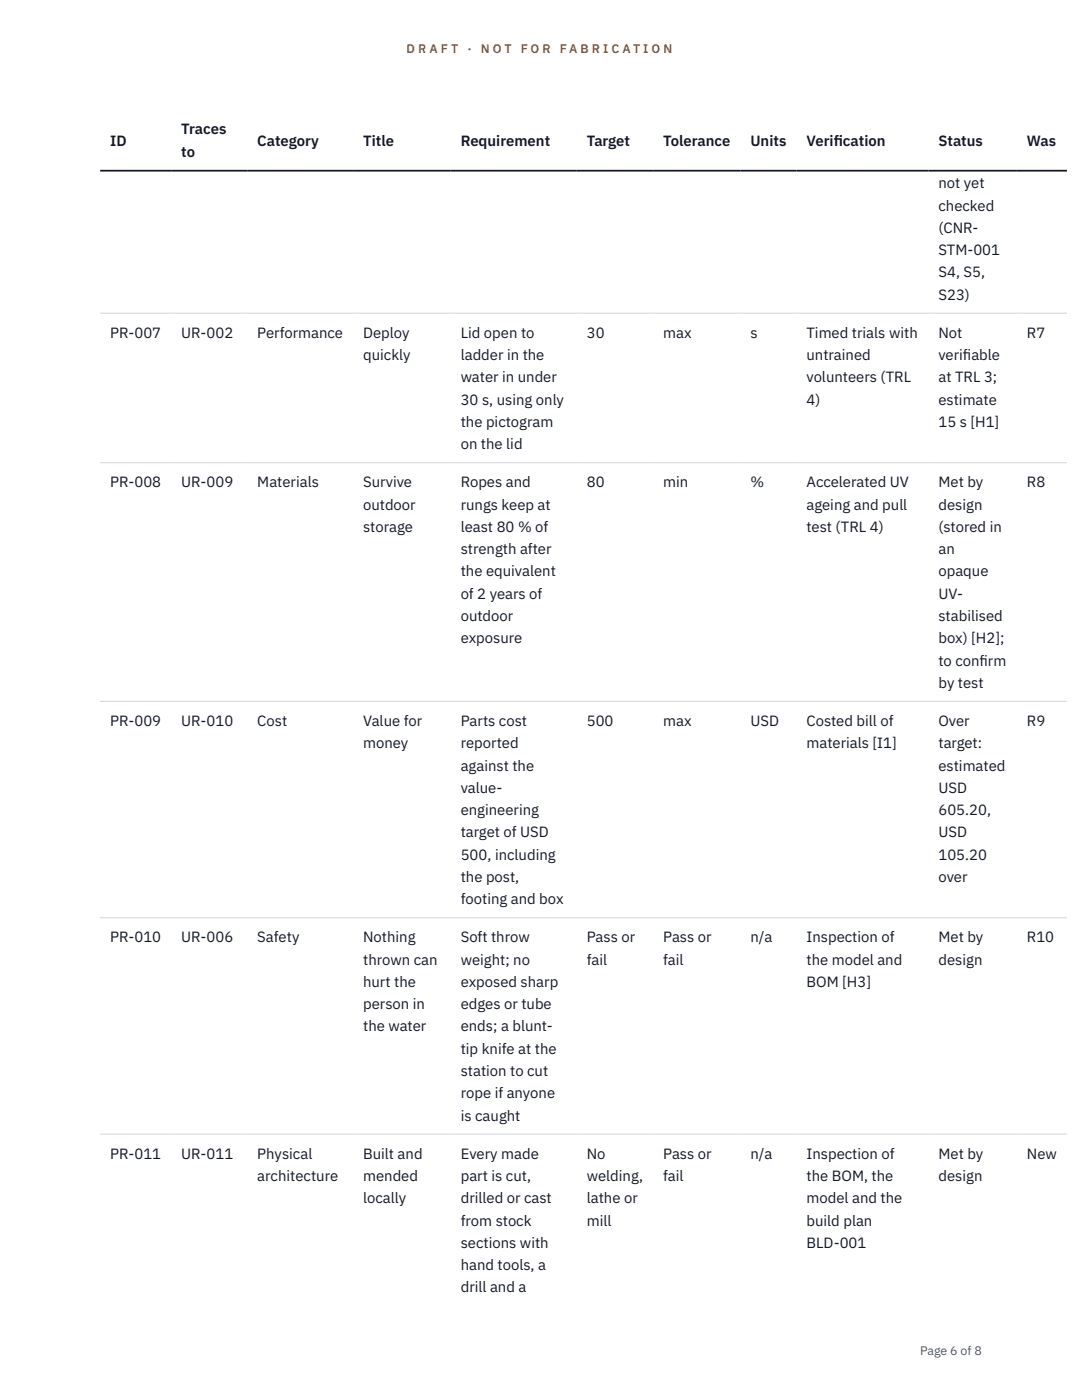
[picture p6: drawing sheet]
<svg xmlns="http://www.w3.org/2000/svg" width="216mm" height="279mm" viewBox="0 0 216 279" stroke-linecap="round" stroke-linejoin="round" font-family="sans-serif">
<defs><g id="words">
<g font-size="3" fill="#111827">
<text x="22" y="29.1">ID</text>
<text x="36.2" y="26.8">Traces</text>
<text x="51.3" y="29.1">Category</text>
<text x="72.5" y="29.1">Title</text>
<text x="91.9" y="29.1">Requirement</text>
<text x="117.1" y="29.1">Target</text>
<text x="132.3" y="29.1">Tolerance</text>
<text x="149.7" y="29.1">Units</text>
<text x="160.9" y="29.1">Verif</text>
<text x="166.4" y="29.1">ication</text>
<text x="187.3" y="29.1">Status</text>
<text x="204.9" y="29.1">Was</text>
<text x="36.2" y="31.3">to</text>
<text x="187.3" y="37.6">not yet</text>
<text x="187.3" y="42">checked</text>
<text x="187.3" y="46.5">(CNR-</text>
<text x="187.3" y="50.9">STM-001</text>
<text x="187.3" y="55.4">S4, S5,</text>
<text x="187.3" y="59.8">S23)</text>
<text x="22" y="67.4">PR-007</text>
<text x="36.2" y="67.4">UR-002</text>
<text x="51.3" y="67.4">Performance</text>
<text x="72.5" y="67.4">Deploy</text>
<text x="72.5" y="71.9">quickly</text>
<text x="91.9" y="67.4">Lid open to</text>
<text x="91.9" y="71.9">ladder in the</text>
<text x="117.1" y="67.4">30</text>
<text x="132.3" y="67.4">max</text>
<text x="149.7" y="67.4">s</text>
<text x="160.9" y="67.4">Timed trials with</text>
<text x="160.9" y="71.9">untrained</text>
<text x="187.3" y="67.4">Not</text>
<text x="187.3" y="71.9">verif</text>
<text x="192.1" y="71.9">iable</text>
<text x="204.9" y="67.4">R7</text>
<text x="91.9" y="76.3">water in under</text>
<text x="160.9" y="76.3">volunteers (TRL</text>
<text x="187.3" y="76.3">at TRL 3;</text>
<text x="91.9" y="80.8">30 s, using only</text>
<text x="160.9" y="80.8">4)</text>
<text x="187.3" y="80.8">estimate</text>
<text x="91.9" y="85.2">the pictogram</text>
<text x="91.9" y="89.6">on the lid</text>
<text x="187.3" y="85.2">15 s [H1]</text>
<text x="22" y="97.3">PR-008</text>
<text x="36.2" y="97.3">UR-009</text>
<text x="51.3" y="97.3">Materials</text>
<text x="72.5" y="97.3">Survive</text>
<text x="72.5" y="101.7">outdoor</text>
<text x="91.9" y="97.3">Ropes and</text>
<text x="91.9" y="101.7">rungs keep at</text>
<text x="117.1" y="97.3">80</text>
<text x="132.3" y="97.3">min</text>
<text x="149.7" y="97.3">%</text>
<text x="160.9" y="97.3">Accelerated UV</text>
<text x="160.9" y="101.7">ageing and pull</text>
<text x="187.3" y="97.3">Met by</text>
<text x="187.3" y="101.7">design</text>
<text x="204.9" y="97.3">R8</text>
<text x="72.5" y="106.2">storage</text>
<text x="91.9" y="106.2">least 80 % of</text>
<text x="160.9" y="106.2">test (TRL 4)</text>
<text x="187.3" y="106.2">(stored in</text>
<text x="91.9" y="110.6">strength after</text>
<text x="187.3" y="110.6">an</text>
<text x="91.9" y="115">the equivalent</text>
<text x="91.9" y="119.5">of 2 years of</text>
<text x="187.3" y="115">opaque</text>
<text x="187.3" y="119.5">UV-</text>
<text x="91.9" y="123.9">outdoor</text>
<text x="187.3" y="123.9">stabilised</text>
<text x="91.9" y="128.4">exposure</text>
<text x="187.3" y="128.4">box) [H2];</text>
<text x="187.3" y="132.8">to conf</text>
<text x="187.3" y="137.3">by test</text>
<text x="195.5" y="132.8">irm</text>
<text x="22" y="144.9">PR-009</text>
<text x="36.2" y="144.9">UR-010</text>
<text x="51.3" y="144.9">Cost</text>
<text x="72.5" y="144.9">Value for</text>
<text x="72.5" y="149.3">money</text>
<text x="91.9" y="144.9">Parts cost</text>
<text x="91.9" y="149.3">reported</text>
<text x="117.1" y="144.9">500</text>
<text x="132.3" y="144.9">max</text>
<text x="149.7" y="144.9">USD</text>
<text x="160.9" y="144.9">Costed bill of</text>
<text x="160.9" y="149.3">materials [I1]</text>
<text x="187.3" y="144.9">Over</text>
<text x="187.3" y="149.3">target:</text>
<text x="204.9" y="144.9">R9</text>
<text x="91.9" y="153.8">against the</text>
<text x="187.3" y="153.8">estimated</text>
<text x="91.9" y="158.2">value-</text>
<text x="187.3" y="158.2">USD</text>
<text x="91.9" y="162.7">engineering</text>
<text x="91.9" y="167.1">target of USD</text>
<text x="187.3" y="162.7">605.20,</text>
<text x="187.3" y="167.1">USD</text>
<text x="91.9" y="171.6">500, including</text>
<text x="187.3" y="171.6">105.20</text>
<text x="91.9" y="176">the post,</text>
<text x="187.3" y="176">over</text>
<text x="91.9" y="180.5">footing and box</text>
<text x="22" y="188.1">PR-010</text>
<text x="36.2" y="188.1">UR-006</text>
<text x="51.3" y="188.1">Safety</text>
<text x="72.5" y="188.1">Nothing</text>
<text x="91.9" y="188.1">Soft throw</text>
<text x="117.1" y="188.1">Pass or</text>
<text x="132.3" y="188.1">Pass or</text>
<text x="149.7" y="188.1">n/a</text>
<text x="160.9" y="188.1">Inspection of</text>
<text x="187.3" y="188.1">Met by</text>
<text x="204.9" y="188.1">R10</text>
<text x="72.5" y="192.5">thrown can</text>
<text x="72.5" y="197">hurt the</text>
<text x="91.9" y="192.5">weight; no</text>
<text x="91.9" y="197">exposed sharp</text>
<text x="117.1" y="192.5">fail</text>
<text x="132.3" y="192.5">fail</text>
<text x="160.9" y="192.5">the model and</text>
<text x="160.9" y="197">BOM [H3]</text>
<text x="187.3" y="192.5">design</text>
<text x="72.5" y="201.4">person in</text>
<text x="91.9" y="201.4">edges or tube</text>
<text x="72.5" y="205.9">the water</text>
<text x="91.9" y="205.9">ends; a blunt-</text>
<text x="91.9" y="210.3">tip knife at the</text>
<text x="91.9" y="214.7">station to cut</text>
<text x="91.9" y="219.2">rope if anyone</text>
<text x="91.9" y="223.6">is caught</text>
<text x="22" y="231.3">PR-011</text>
<text x="36.2" y="231.3">UR-011</text>
<text x="51.3" y="231.3">Physical</text>
<text x="72.5" y="231.3">Built and</text>
<text x="91.9" y="231.3">Every made</text>
<text x="117.1" y="231.3">No</text>
<text x="132.3" y="231.3">Pass or</text>
<text x="149.7" y="231.3">n/a</text>
<text x="160.9" y="231.3">Inspection of</text>
<text x="187.3" y="231.3">Met by</text>
<text x="204.9" y="231.3">New</text>
<text x="51.3" y="235.7">architecture</text>
<text x="72.5" y="235.7">mended</text>
<text x="91.9" y="235.7">part is cut,</text>
<text x="117.1" y="235.7">welding,</text>
<text x="132.3" y="235.7">fail</text>
<text x="160.9" y="235.7">the BOM, the</text>
<text x="187.3" y="235.7">design</text>
<text x="72.5" y="240.1">locally</text>
<text x="91.9" y="240.1">drilled or cast</text>
<text x="91.9" y="244.6">from stock</text>
<text x="117.1" y="240.1">lathe or</text>
<text x="117.1" y="244.6">mill</text>
<text x="160.9" y="240.1">model and the</text>
<text x="160.9" y="244.6">build plan</text>
<text x="91.9" y="249">sections with</text>
<text x="160.9" y="249">BLD-001</text>
<text x="91.9" y="253.5">hand tools, a</text>
<text x="91.9" y="257.9">drill and a</text>
</g>
<g font-size="2.5" fill="#b45309">
<text x="81.1" y="10.5">D R A F T</text>
<text x="93.3" y="10.5">·</text>
<text x="95.9" y="10.5">N O T</text>
<text x="103.9" y="10.5">F O R</text>
<text x="111.7" y="10.5">F A B R I C A T I O N</text>
</g>
<text font-size="2.5" fill="#4b5563" x="183.6" y="270.3">Page 6 of 8</text>
</g></defs>
<path d="M20 62.5h192.9M20 92.3h192.9M20 140h192.9M20 183.2h192.9M20 226.3h192.9" fill="none" stroke="#d1d5db" stroke-width=".2"/>
<path d="M20 34.1h192.9" fill="none" stroke="#111827" stroke-width=".35"/>
<use href="#words"/>
</svg>
